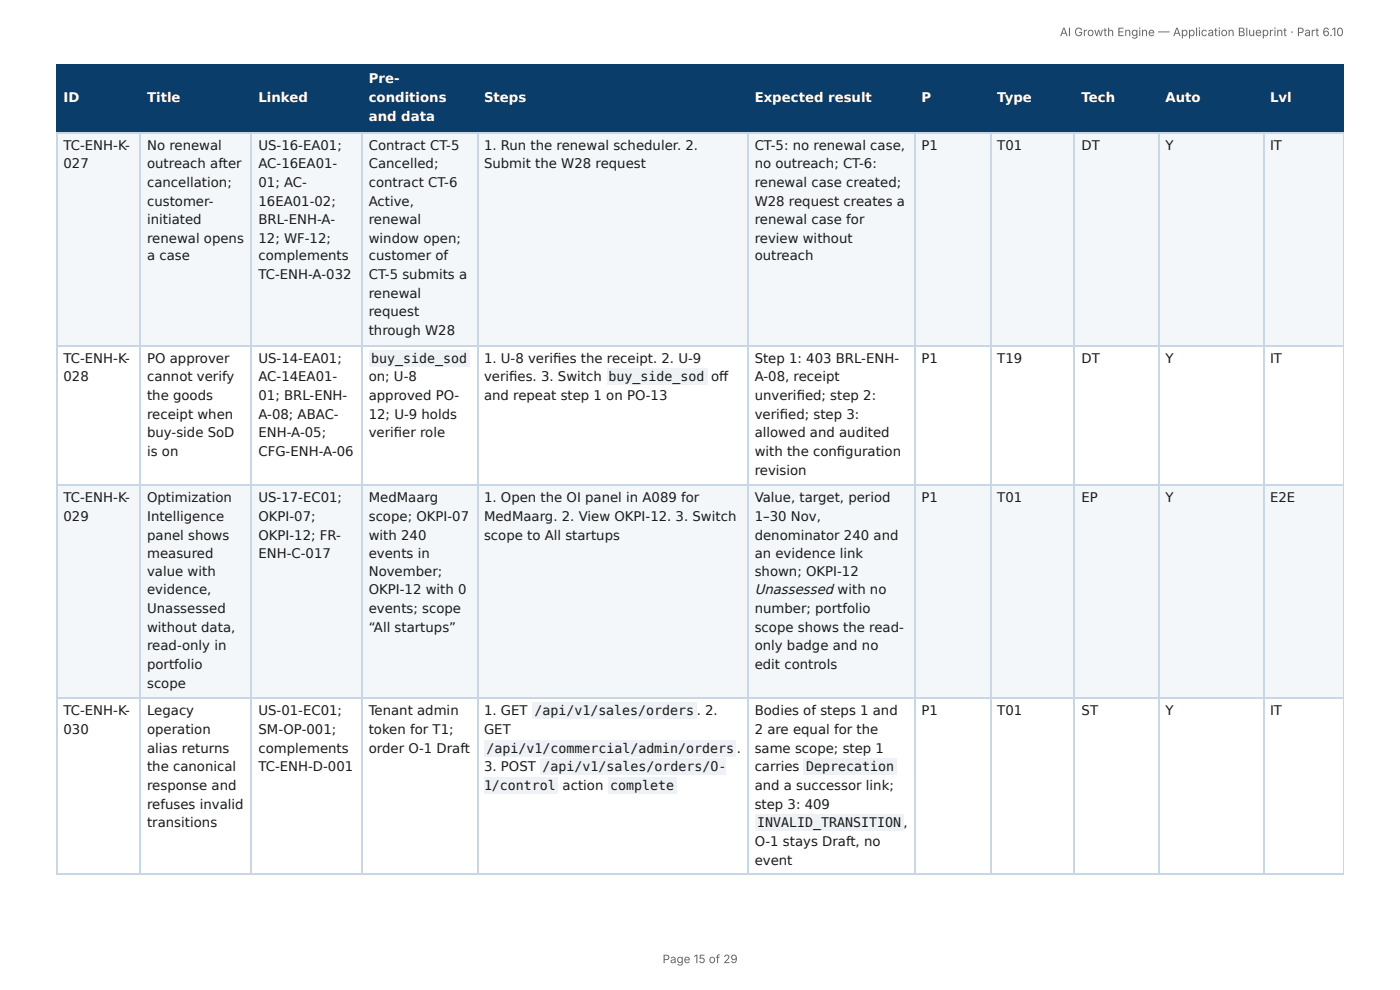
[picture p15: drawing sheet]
<svg xmlns="http://www.w3.org/2000/svg" width="297mm" height="210mm" viewBox="0 0 297 210" stroke-linecap="round" stroke-linejoin="round" font-family="sans-serif">
<defs><g id="words">
<text font-size="2.9" fill="#1a1a1a" x="160.3" y="126.2">Unassessed with no</text>
<g font-size="2.8" fill="#fff">
<text x="78.3" y="17.7">Pre-</text>
<text x="13.5" y="21.7">ID</text>
<text x="31.2" y="21.7">Title</text>
<text x="54.9" y="21.7">Linked</text>
<text x="78.3" y="21.7">conditions</text>
<text x="102.8" y="21.7">Steps</text>
<text x="160.3" y="21.7">Expected result</text>
<text x="195.7" y="21.7">P</text>
<text x="211.8" y="21.7">Type</text>
<text x="229.7" y="21.7">Tech</text>
<text x="247.5" y="21.7">Auto</text>
<text x="269.8" y="21.7">Lvl</text>
<text x="78.3" y="25.7">and data</text>
</g>
<g font-size="2.8" fill="#1a1a1a">
<text x="13.5" y="31.8">TC-ENH-K-</text>
<text x="13.5" y="35.7">027</text>
<text x="31.2" y="31.8">No renewal</text>
<text x="31.2" y="35.7">outreach after</text>
<text x="54.9" y="31.8">US-16-EA01;</text>
<text x="54.9" y="35.7">AC-16EA01-</text>
<text x="78.3" y="31.8">Contract CT-5</text>
<text x="78.3" y="35.7">Cancelled;</text>
<text x="102.8" y="31.8">1. Run the renewal scheduler. 2.</text>
<text x="102.8" y="35.7">Submit the W28 request</text>
<text x="160.3" y="31.8">CT-5: no renewal case,</text>
<text x="160.3" y="35.7">no outreach; CT-6:</text>
<text x="195.7" y="31.8">P1</text>
<text x="211.8" y="31.8">T01</text>
<text x="229.7" y="31.8">DT</text>
<text x="247.5" y="31.8">Y</text>
<text x="269.8" y="31.8">IT</text>
<text x="31.2" y="39.7">cancellation;</text>
<text x="54.9" y="39.7">01; AC-</text>
<text x="78.3" y="39.7">contract CT-6</text>
<text x="160.3" y="39.7">renewal case created;</text>
<text x="31.2" y="43.7">customer-</text>
<text x="31.2" y="47.6">initiated</text>
<text x="54.9" y="43.7">16EA01-02;</text>
<text x="54.9" y="47.6">BRL-ENH-A-</text>
<text x="78.3" y="43.7">Active,</text>
<text x="78.3" y="47.6">renewal</text>
<text x="160.3" y="43.7">W28 request creates a</text>
<text x="160.3" y="47.6">renewal case for</text>
<text x="31.2" y="51.6">renewal opens</text>
<text x="54.9" y="51.6">12; WF-12;</text>
<text x="78.3" y="51.6">window open;</text>
<text x="160.3" y="51.6">review without</text>
<text x="31.2" y="55.3">a case</text>
<text x="54.9" y="55.3">complements</text>
<text x="54.9" y="59.3">TC-ENH-A-032</text>
<text x="78.3" y="55.3">customer of</text>
<text x="78.3" y="59.3">CT-5 submits a</text>
<text x="160.3" y="55.3">outreach</text>
<text x="78.3" y="63.2">renewal</text>
<text x="78.3" y="67.2">request</text>
<text x="78.3" y="71.2">through W28</text>
<text x="13.5" y="77">TC-ENH-K-</text>
<text x="31.2" y="77">PO approver</text>
<text x="54.9" y="77">US-14-EA01;</text>
<text x="78.8" y="77">buy_side_sod</text>
<text x="102.8" y="77">1. U-8 verifi es the receipt. 2. U-9</text>
<text x="160.3" y="77">Step 1: 403 BRL-ENH-</text>
<text x="195.7" y="77">P1</text>
<text x="211.8" y="77">T19</text>
<text x="229.7" y="77">DT</text>
<text x="247.5" y="77">Y</text>
<text x="269.8" y="77">IT</text>
<text x="13.5" y="81">028</text>
<text x="31.2" y="81">cannot verify</text>
<text x="54.9" y="81">AC-14EA01-</text>
<text x="78.3" y="81">on; U-8</text>
<text x="102.8" y="81">verifi es. 3. Switch</text>
<text x="129.3" y="81">buy_side_sod</text>
<text x="151.1" y="81">off</text>
<text x="160.3" y="81">A-08, receipt</text>
<text x="31.2" y="84.9">the goods</text>
<text x="31.2" y="88.9">receipt when</text>
<text x="54.9" y="84.9">01; BRL-ENH-</text>
<text x="54.9" y="88.9">A-08; ABAC-</text>
<text x="78.3" y="84.9">approved PO-</text>
<text x="78.3" y="88.9">12; U-9 holds</text>
<text x="102.8" y="84.9">and repeat step 1 on PO-13</text>
<text x="160.3" y="84.9">unverifi ed; step 2:</text>
<text x="160.3" y="88.9">verifi ed; step 3:</text>
<text x="31.2" y="92.9">buy-side SoD</text>
<text x="54.9" y="92.9">ENH-A-05;</text>
<text x="78.3" y="92.9">verifi er role</text>
<text x="160.3" y="92.9">allowed and audited</text>
<text x="31.2" y="96.8">is on</text>
<text x="54.9" y="96.8">CFG-ENH-A-06</text>
<text x="160.3" y="96.8">with the confi guration</text>
<text x="160.3" y="100.8">revision</text>
<text x="13.5" y="106.6">TC-ENH-K-</text>
<text x="31.2" y="106.6">Optimization</text>
<text x="54.9" y="106.6">US-17-EC01;</text>
<text x="78.3" y="106.6">MedMaarg</text>
<text x="102.8" y="106.6">1. Open the OI panel in A089 for</text>
<text x="160.3" y="106.6">Value, target, period</text>
<text x="195.7" y="106.6">P1</text>
<text x="211.8" y="106.6">T01</text>
<text x="229.7" y="106.6">EP</text>
<text x="247.5" y="106.6">Y</text>
<text x="269.8" y="106.6">E2E</text>
<text x="13.5" y="110.6">029</text>
<text x="31.2" y="110.6">Intelligence</text>
<text x="54.9" y="110.6">OKPI-07;</text>
<text x="78.3" y="110.6">scope; OKPI-07</text>
<text x="102.8" y="110.6">MedMaarg. 2. View OKPI-12. 3. Switch</text>
<text x="160.3" y="110.6">1–30 Nov,</text>
<text x="31.2" y="114.6">panel shows</text>
<text x="31.2" y="118.5">measured</text>
<text x="54.9" y="114.6">OKPI-12; FR-</text>
<text x="54.9" y="118.5">ENH-C-017</text>
<text x="78.3" y="114.6">with 240</text>
<text x="78.3" y="118.5">events in</text>
<text x="102.8" y="114.6">scope to All startups</text>
<text x="160.3" y="114.6">denominator 240 and</text>
<text x="160.3" y="118.5">an evidence link</text>
<text x="31.2" y="122.2">value with</text>
<text x="78.3" y="122.2">November;</text>
<text x="160.3" y="122.2">shown; OKPI-12</text>
<text x="31.2" y="126.2">evidence,</text>
<text x="31.2" y="130.2">Unassessed</text>
<text x="78.3" y="126.2">OKPI-12 with 0</text>
<text x="78.3" y="130.2">events; scope</text>
<text x="160.3" y="130.2">number; portfolio</text>
<text x="31.2" y="134.1">without data,</text>
<text x="78.3" y="134.1">“All startups”</text>
<text x="160.3" y="134.1">scope shows the read-</text>
<text x="31.2" y="138.1">read-only in</text>
<text x="31.2" y="142.1">portfolio</text>
<text x="160.3" y="138.1">only badge and no</text>
<text x="160.3" y="142.1">edit controls</text>
<text x="31.2" y="146.1">scope</text>
<text x="13.5" y="151.9">TC-ENH-K-</text>
<text x="13.5" y="155.8">030</text>
<text x="31.2" y="151.9">Legacy</text>
<text x="31.2" y="155.8">operation</text>
<text x="54.9" y="151.9">US-01-EC01;</text>
<text x="54.9" y="155.8">SM-OP-001;</text>
<text x="78.3" y="151.9">Tenant admin</text>
<text x="78.3" y="155.8">token for T1;</text>
<text x="102.8" y="151.9">1. GET</text>
<text x="102.8" y="155.8">GET</text>
<text x="113.5" y="151.9">/api/v1/sales/orders</text>
<text x="148" y="151.9">. 2.</text>
<text x="160.3" y="151.9">Bodies of steps 1 and</text>
<text x="160.3" y="155.8">2 are equal for the</text>
<text x="195.7" y="151.9">P1</text>
<text x="211.8" y="151.9">T01</text>
<text x="229.7" y="151.9">ST</text>
<text x="247.5" y="151.9">Y</text>
<text x="269.8" y="151.9">IT</text>
<text x="31.2" y="159.8">alias returns</text>
<text x="54.9" y="159.8">complements</text>
<text x="78.3" y="159.8">order O-1 Draft</text>
<text x="103.3" y="159.8">/api/v1/commercial/admin/orders</text>
<text x="156.5" y="159.8">.</text>
<text x="160.3" y="159.8">same scope; step 1</text>
<text x="31.2" y="163.8">the canonical</text>
<text x="31.2" y="167.7">response and</text>
<text x="54.9" y="163.8">TC-ENH-D-001</text>
<text x="102.8" y="163.8">3. POST</text>
<text x="102.8" y="167.7">1/control</text>
<text x="115.2" y="163.8">/api/v1/sales/orders/O-</text>
<text x="119.5" y="167.7">action</text>
<text x="129.6" y="167.7">complete</text>
<text x="160.3" y="163.8">carries</text>
<text x="160.3" y="167.7">and a successor link;</text>
<text x="171.2" y="163.8">Deprecation</text>
<text x="31.2" y="171.7">refuses invalid</text>
<text x="160.3" y="171.7">step 3: 409</text>
<text x="31.2" y="175.7">transitions</text>
<text x="160.3" y="179.7">O-1 stays Draft, no</text>
<text x="160.8" y="175.7">INVALID_TRANSITION</text>
<text x="191.9" y="175.7">,</text>
<text x="160.3" y="183.6">event</text>
</g>
<g font-size="2.5" fill="#666">
<text x="225.1" y="7.7">AI Growth Engine — Application Blueprint · Part 6.10</text>
<text x="140.7" y="204.5">Page 15 of 29</text>
</g>
</g></defs>
<g fill="#0b3d6b">
<path d="M12.2 14h17.7v14h-17.7z"/>
<path d="M29.9 14h23.5v14h-23.5z"/>
<path d="M53.4 14h23.6v14h-23.6z"/>
<path d="M77 14h24.3v14h-24.3z"/>
<path d="M101.3 14h57.4v14h-57.4z"/>
<path d="M158.7 14h35.5v14h-35.5z"/>
<path d="M194.2 14h16.1v14h-16.1z"/>
<path d="M210.3 14h18v14h-18z"/>
<path d="M228.3 14h17.8v14h-17.8z"/>
<path d="M246.1 14h22.2v14h-22.2z"/>
<path d="M268.3 14h17.1v14h-17.1z"/>
</g>
<g fill="#f4f7fa">
<path d="M12.2 28h17.7v45.6h-17.7z"/>
<path d="M29.9 28h23.5v45.6h-23.5z"/>
<path d="M53.4 28h23.6v45.6h-23.6z"/>
<path d="M77 28h24.3v45.6h-24.3z"/>
<path d="M101.3 28h57.4v45.6h-57.4z"/>
<path d="M158.7 28h35.5v45.6h-35.5z"/>
<path d="M194.2 28h16.1v45.6h-16.1z"/>
<path d="M210.3 28h18v45.6h-18z"/>
<path d="M228.3 28h17.8v45.6h-17.8z"/>
<path d="M246.1 28h22.2v45.6h-22.2z"/>
<path d="M268.3 28h17.1v45.6h-17.1z"/>
<path d="M12.2 102.9h17.7v45.5h-17.7z"/>
<path d="M29.9 102.9h23.5v45.5h-23.5z"/>
<path d="M53.4 102.9h23.6v45.5h-23.6z"/>
<path d="M77 102.9h24.3v45.5h-24.3z"/>
<path d="M101.3 102.9h57.4v45.5h-57.4z"/>
<path d="M158.7 102.9h35.5v45.5h-35.5z"/>
<path d="M194.2 102.9h16.1v45.5h-16.1z"/>
<path d="M210.3 102.9h18v45.5h-18z"/>
<path d="M228.3 102.9h17.8v45.5h-17.8z"/>
<path d="M246.1 102.9h22.2v45.5h-22.2z"/>
<path d="M268.3 102.9h17.1v45.5h-17.1z"/>
</g>
<g fill="none" stroke="#0b3d6b" stroke-width=".26">
<path d="M11.9 13.9h273.5M12 13.8v14.5M29.8 13.8v14.5M53.3 13.8v14.5M76.9 13.8v14.5M101.5 13.8v14.5M158.9 13.8v14.5M194.3 13.8v14.5M210.5 13.8v14.5M228.2 13.8v14.5M246.2 13.8v14.5M268.4 13.8v14.5"/>
<path d="M11.9 28.2h273.5"/>
</g>
<path d="M285.3 13.8v14.5" fill="none" stroke="#0b3d6b" stroke-width=".21"/>
<g fill="none" stroke="#c9d6e3" stroke-width=".26">
<path d="M11.9 28.2h273.5M12 28.3v157.4M29.8 28.3v157.4M53.3 28.3v157.4M76.9 28.3v157.4M101.5 28.3v157.4M158.9 28.3v157.4M194.3 28.3v157.4M210.5 28.3v157.4M228.2 28.3v157.4M246.2 28.3v157.4M268.4 28.3v157.4"/>
<path d="M11.9 73.4h273.5M11.9 103.1h273.5M11.9 148.3h273.5M11.9 185.6h273.5"/>
</g>
<path d="M285.3 28.3v157.4" fill="none" stroke="#c9d6e3" stroke-width=".21"/>
<g fill="#eef2f6">
<path d="M78.3 74.3h21.4v3.5h-21.4z"/>
<path d="M128.9 78.3h21.4v3.5h-21.4z"/>
<path d="M113 149.2h34.9v3.5h-34.9z"/>
<path d="M102.9 157.2h53.5v3.4h-53.5z"/>
<path d="M114.8 161.1h39.5v3.5h-39.5z"/>
<path d="M102.9 165.1h15.6v3.4h-15.6z"/>
<path d="M129.1 165.1h14.6v3.4h-14.6z"/>
<path d="M170.7 161.1h19.8v3.5h-19.8z"/>
<path d="M160.3 173h31.5v3.5h-31.5z"/>
</g>
<use href="#words"/>
</svg>
